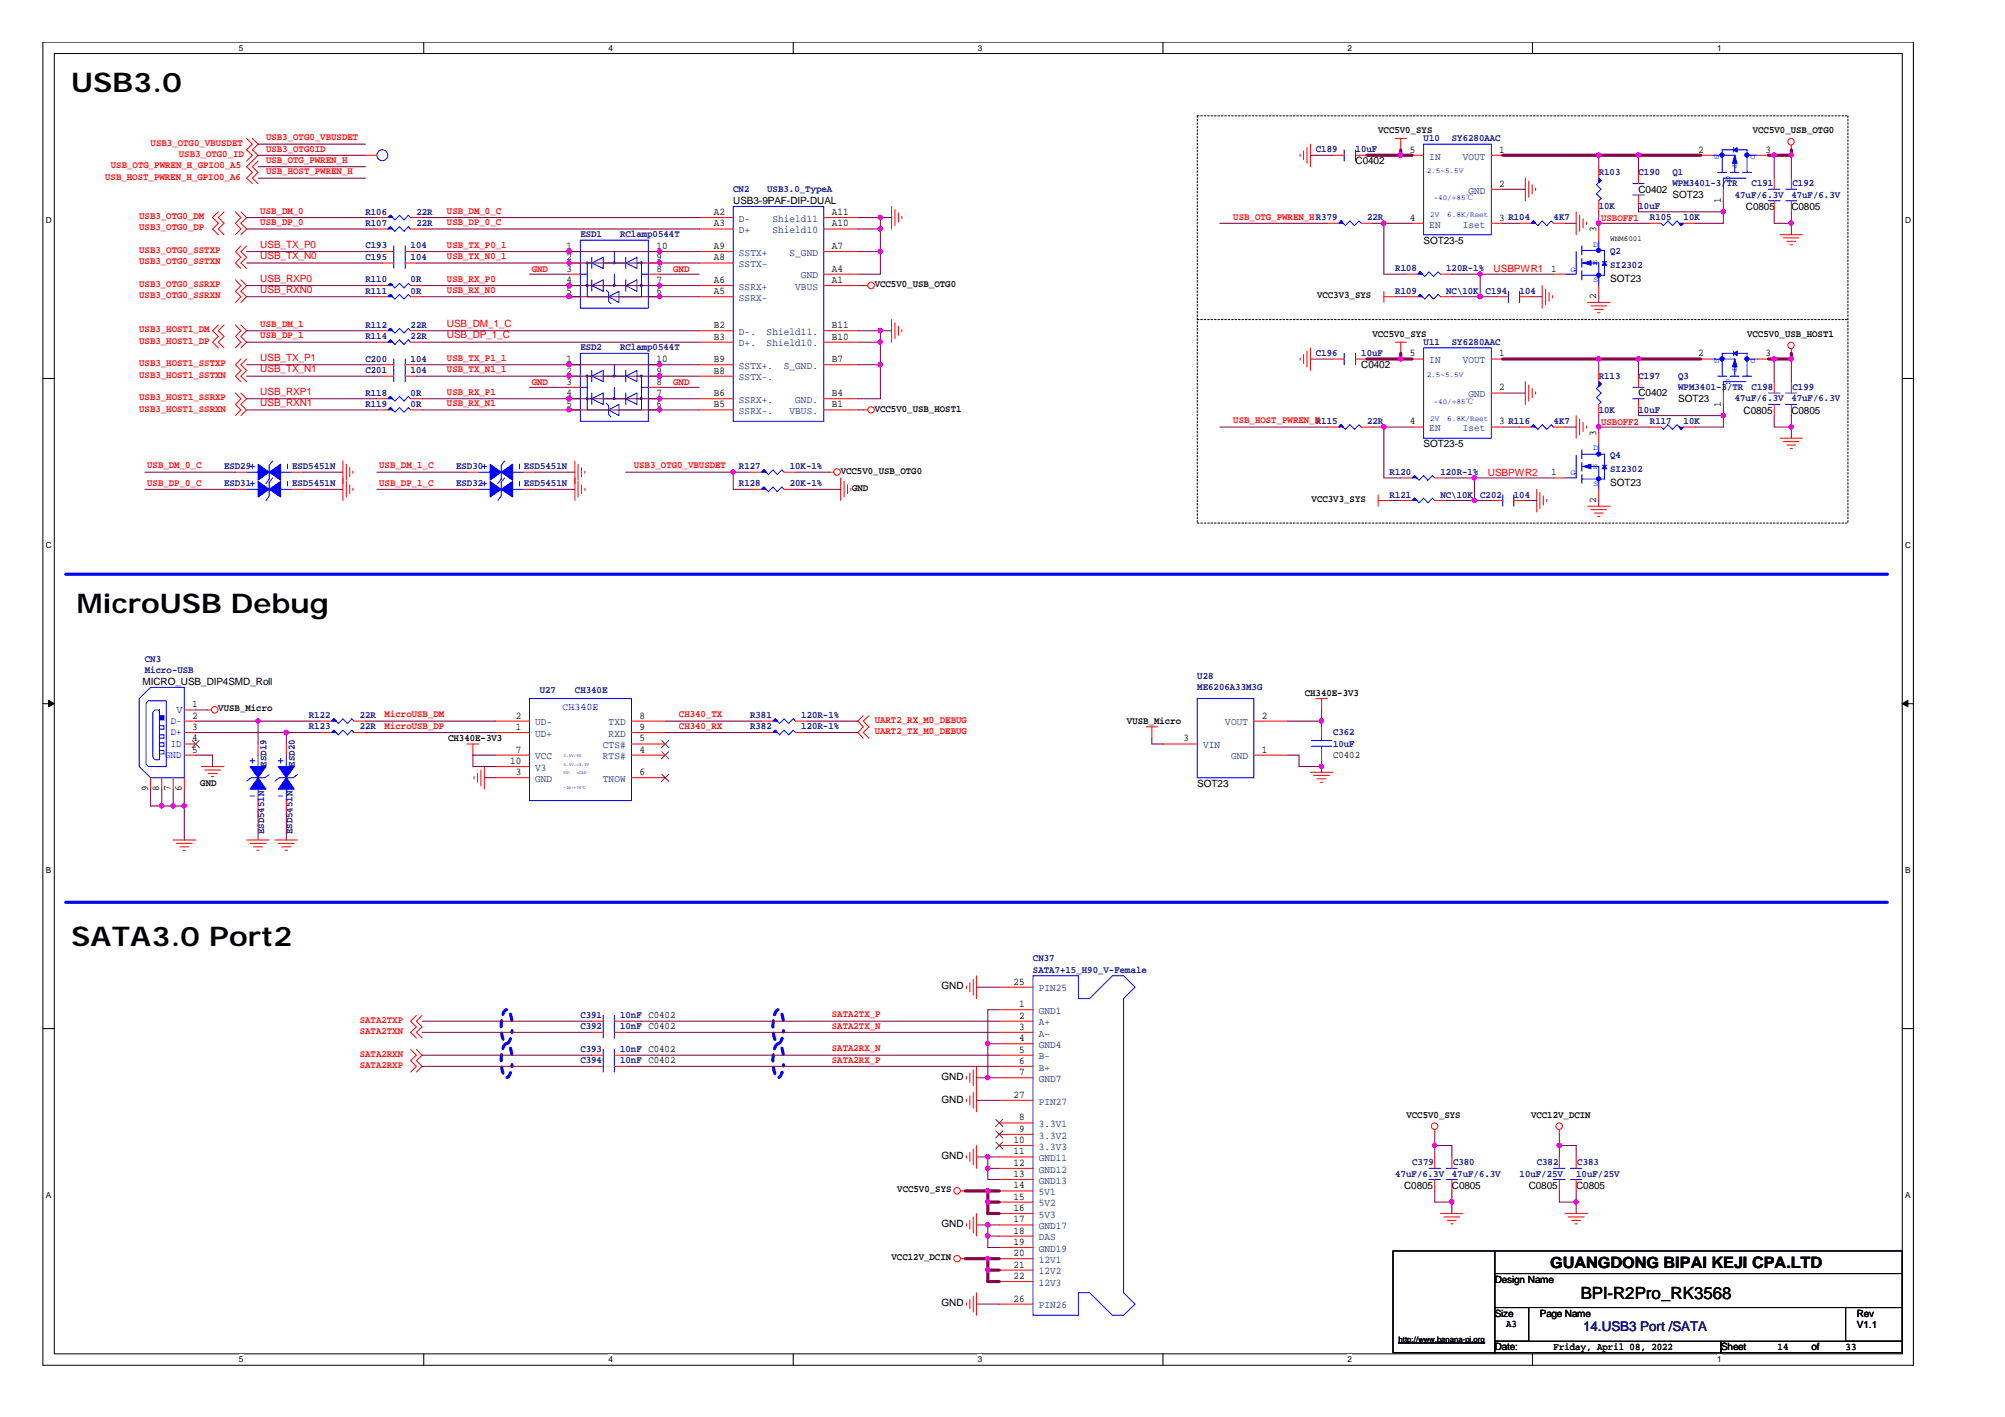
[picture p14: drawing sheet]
<svg xmlns="http://www.w3.org/2000/svg" width="297mm" height="210mm" viewBox="0 0 297 210" stroke-linecap="round" stroke-linejoin="round" font-family="sans-serif">
<defs><g id="words">
<g font-size="4">
<text x="10.5" y="13.6">USB3.0</text>
<text x="11.4" y="90.7">MicroUSB Debug</text>
<text x="10.5" y="140.2">SATA3.0 Port2</text>
</g>
<text font-size="2.5" x="234.2" y="192.4">BPI-R2Pro_RK3568</text>
<text font-size="2.3" x="229.7" y="187.8">GUANGDONG BIPAI KEJI CPA.LTD</text>
<text font-size="2" fill="#000080" x="234.5" y="197.2">14.USB3 Port /SATA</text>
<g font-size="1.5" fill="#f00">
<text x="22.3" y="21.6">USB3_OTG0_VBUSDET</text>
<text x="26.5" y="23.3">USB3_OTG0_ID</text>
<text x="39.4" y="22.5">USB3_OTG0ID</text>
<text x="39.4" y="20.8">USB3_OTG0_VBUSDET</text>
<text x="15.6" y="26.6">USB_HOST_PWREN_H_GPIO0_A6</text>
<text x="16.4" y="24.9">USB_OTG_PWREN_H_GPIO0_A5</text>
<text x="39.4" y="24.1">USB_OTG_PWREN_H</text>
<text x="39.4" y="25.8">USB_HOST_PWREN_H</text>
<text x="20.6" y="32.4">USB3_OTG0_DM</text>
<text x="20.6" y="34.1">USB3_OTG0_DP</text>
<text x="38.6" y="31.7">USB_DM_0</text>
<text x="38.6" y="33.4">USB_DP_0</text>
<text x="66.2" y="31.7">USB_DM_0_C</text>
<text x="66.2" y="33.4">USB_DP_0_C</text>
<text x="182.7" y="32.5">USB_OTG_PWREN_HR379</text>
<text x="237.2" y="32.7">USBOFF1</text>
<text x="20.6" y="37.5">USB3_OTG0_SSTXP</text>
<text x="20.6" y="39.2">USB3_OTG0_SSTXN</text>
<text x="38.6" y="36.7">USB_TX_P0</text>
<text x="38.6" y="38.4">USB_TX_N0</text>
<text x="38.6" y="41.8">USB_RXP0</text>
<text x="66.2" y="36.7">USB_TX_P0_1</text>
<text x="66.2" y="38.4">USB_TX_N0_1</text>
<text x="66.2" y="41.8">USB_RX_P0</text>
<text x="78.8" y="40.3">GND</text>
<text x="99.7" y="40.3">GND</text>
<text x="221.3" y="40.3">USBPWR1</text>
<text x="20.6" y="42.5">USB3_OTG0_SSRXP</text>
<text x="20.6" y="44.2">USB3_OTG0_SSRXN</text>
<text x="38.6" y="43.4">USB_RXN0</text>
<text x="66.2" y="43.4">USB_RX_N0</text>
<text x="20.6" y="49.2">USB3_HOST1_DM</text>
<text x="20.6" y="50.9">USB3_HOST1_DP</text>
<text x="38.6" y="48.4">USB_DM_1</text>
<text x="38.6" y="50.1">USB_DP_1</text>
<text x="38.6" y="53.5">USB_TX_P1</text>
<text x="66.2" y="48.4">USB_DM_1_C</text>
<text x="66.2" y="50.1">USB_DP_1_C</text>
<text x="66.2" y="53.5">USB_TX_P1_1</text>
<text x="20.6" y="54.2">USB3_HOST1_SSTXP</text>
<text x="20.6" y="55.9">USB3_HOST1_SSTXN</text>
<text x="20.6" y="59.3">USB3_HOST1_SSRXP</text>
<text x="38.6" y="55.2">USB_TX_N1</text>
<text x="38.6" y="58.5">USB_RXP1</text>
<text x="66.2" y="55.2">USB_TX_N1_1</text>
<text x="66.2" y="58.5">USB_RX_P1</text>
<text x="78.8" y="57">GND</text>
<text x="99.7" y="57">GND</text>
<text x="20.6" y="61">USB3_HOST1_SSRXN</text>
<text x="38.6" y="60.2">USB_RXN1</text>
<text x="66.2" y="60.2">USB_RX_N1</text>
<text x="182.7" y="62.7">USB_HOST_PWREN_HR115</text>
<text x="237.2" y="62.9">USBOFF2</text>
<text x="21.8" y="69.4">USB_DM_0_C</text>
<text x="21.8" y="71.9">USB_DP_0_C</text>
<text x="56.2" y="69.4">USB_DM_1_C</text>
<text x="56.2" y="71.9">USB_DP_1_C</text>
<text x="93.9" y="69.4">USB3_OTG0_VBUSDET</text>
<text x="220.4" y="70.5">USBPWR2</text>
<text x="57" y="106.3">MicroUSB_DM</text>
<text x="57" y="108">MicroUSB_DP</text>
<text x="100.6" y="106.3">CH340_TX</text>
<text x="100.6" y="108">CH340_RX</text>
<text x="129.6" y="107.1">UART2_RX_M0_DEBUG</text>
<text x="129.6" y="108.7">UART2_TX_M0_DEBUG</text>
<text x="53.3" y="151.5">SATA2TXP</text>
<text x="53.3" y="153.2">SATA2TXN</text>
<text x="123.2" y="150.7">SATA2TX_P</text>
<text x="123.2" y="152.4">SATA2TX_N</text>
<text x="123.2" y="155.8">SATA2RX_N</text>
<text x="53.3" y="156.5">SATA2RXN</text>
<text x="53.3" y="158.2">SATA2RXP</text>
<text x="123.2" y="157.4">SATA2RX_P</text>
</g>
<g font-size="1.5" fill="#000080">
<text x="194.9" y="22.6">C189</text>
<text x="200.8" y="22.6">10uF</text>
<text x="210.9" y="20.9">U10</text>
<text x="215.1" y="20.9">SY6280AAC</text>
<text x="108.6" y="28.4">CN2</text>
<text x="113.7" y="28.4">USB3.0_TypeA</text>
<text x="236.9" y="25.9">R103</text>
<text x="242.7" y="25.9">C190</text>
<text x="247.8" y="25.9">Q1</text>
<text x="247.8" y="27.6">WPM3401-3/TR</text>
<text x="257" y="29.3">47uF/6.3V</text>
<text x="259.5" y="27.6">C191</text>
<text x="265.4" y="29.3">47uF/6.3V</text>
<text x="265.6" y="27.6">C192</text>
<text x="54.1" y="33.5">R107</text>
<text x="54.1" y="31.8">R106</text>
<text x="61.7" y="33.5">22R</text>
<text x="61.7" y="31.8">22R</text>
<text x="86" y="35.2">ESD1</text>
<text x="91.9" y="35.2">RClamp0544T</text>
<text x="202.5" y="32.6">22R</text>
<text x="230.2" y="32.6">4K7</text>
<text x="236.9" y="31">10K</text>
<text x="242.7" y="31">10uF</text>
<text x="244.4" y="32.6">R105</text>
<text x="249.4" y="32.6">10K</text>
<text x="54.1" y="38.5">C195</text>
<text x="54.1" y="41.8">R110</text>
<text x="54.1" y="36.8">C193</text>
<text x="60.8" y="38.5">104</text>
<text x="60.8" y="41.8">0R</text>
<text x="60.8" y="36.8">104</text>
<text x="206.7" y="40.2">R108</text>
<text x="214.2" y="40.2">120R-1%</text>
<text x="238.5" y="37.6">Q2</text>
<text x="238.5" y="39.7">SI2302</text>
<text x="54.1" y="43.5">R111</text>
<text x="60.8" y="43.5">0R</text>
<text x="206.7" y="43.5">R109</text>
<text x="214.2" y="43.5">NC\10K</text>
<text x="220.1" y="43.5">C194</text>
<text x="225.1" y="43.5">104</text>
<text x="54.1" y="50.2">R114</text>
<text x="54.1" y="48.6">R112</text>
<text x="54.1" y="53.6">C200</text>
<text x="60.8" y="50.2">22R</text>
<text x="60.8" y="48.6">22R</text>
<text x="60.8" y="53.6">104</text>
<text x="86" y="51.9">ESD2</text>
<text x="91.9" y="51.9">RClamp0544T</text>
<text x="194.9" y="52.8">C196</text>
<text x="201.7" y="52.8">10uF</text>
<text x="210.9" y="51.1">U11</text>
<text x="215.1" y="51.1">SY6280AAC</text>
<text x="54.1" y="55.3">C201</text>
<text x="54.1" y="58.6">R118</text>
<text x="60.8" y="55.3">104</text>
<text x="60.8" y="58.6">0R</text>
<text x="236.9" y="56.1">R113</text>
<text x="242.7" y="56.1">C197</text>
<text x="248.6" y="56.1">Q3</text>
<text x="248.6" y="57.8">WPM3401-3/TR</text>
<text x="257" y="59.5">47uF/6.3V</text>
<text x="259.5" y="57.8">C198</text>
<text x="265.4" y="59.5">47uF/6.3V</text>
<text x="265.6" y="57.8">C199</text>
<text x="54.1" y="60.3">R119</text>
<text x="60.8" y="60.3">0R</text>
<text x="202.5" y="62.8">22R</text>
<text x="230.2" y="62.8">4K7</text>
<text x="236.9" y="61.1">10K</text>
<text x="242.7" y="61.1">10uF</text>
<text x="244.4" y="62.8">R117</text>
<text x="249.4" y="62.8">10K</text>
<text x="33.2" y="69.5">ESD29</text>
<text x="43.3" y="69.5">ESD5451N</text>
<text x="67.6" y="69.5">ESD30</text>
<text x="77.6" y="69.5">ESD5451N</text>
<text x="109.5" y="69.5">R127</text>
<text x="117" y="69.5">10K-1%</text>
<text x="205.9" y="70.3">R120</text>
<text x="213.4" y="70.3">120R-1%</text>
<text x="238.5" y="67.8">Q4</text>
<text x="238.5" y="69.9">SI2302</text>
<text x="33.2" y="72">ESD31</text>
<text x="43.3" y="72">ESD5451N</text>
<text x="67.6" y="72">ESD32</text>
<text x="77.6" y="72">ESD5451N</text>
<text x="109.5" y="72">R128</text>
<text x="117" y="72">20K-1%</text>
<text x="205.9" y="73.7">R121</text>
<text x="213.4" y="73.7">NC\10K</text>
<text x="219.3" y="73.7">C202</text>
<text x="224.3" y="73.7">104</text>
<text x="21.5" y="98">CN3</text>
<text x="21.5" y="99.7">Micro-USB</text>
<text x="177.4" y="100.5">U28</text>
<text x="45.8" y="106.4">R122</text>
<text x="53.3" y="106.4">22R</text>
<text x="80" y="102.7">U27</text>
<text x="85.2" y="102.7">CH340E</text>
<text x="111.1" y="106.4">R381</text>
<text x="118.7" y="106.4">120R-1%</text>
<text x="177.4" y="102.2">ME6206A33M3G</text>
<text x="39.5" y="113.6" transform="rotate(-90 39.5 113.6)">ESD19</text>
<text x="43.7" y="113.6" transform="rotate(-90 43.7 113.6)">ESD20</text>
<text x="45.8" y="108">R123</text>
<text x="53.3" y="108">22R</text>
<text x="111.1" y="108">R382</text>
<text x="118.7" y="108">120R-1%</text>
<text x="197.5" y="108.9">C362</text>
<text x="197.5" y="110.6">10uF</text>
<text x="39.2" y="123.6" transform="rotate(-90 39.2 123.6)">ESD5451N</text>
<text x="43.3" y="123.6" transform="rotate(-90 43.3 123.6)">ESD5451N</text>
<text x="153" y="142.4">CN37</text>
<text x="153" y="144.1">SATA7+15_H90_V-Female</text>
<text x="86" y="150.8">C391</text>
<text x="86" y="155.8">C393</text>
<text x="86" y="152.5">C392</text>
<text x="91.9" y="150.8">10nF C0402</text>
<text x="91.9" y="155.8">10nF C0402</text>
<text x="91.9" y="152.5">10nF C0402</text>
<text x="86" y="157.5">C394</text>
<text x="91.9" y="157.5">10nF C0402</text>
<text x="209.2" y="172.6">C379</text>
<text x="215.3" y="172.6">C380</text>
<text x="227.7" y="172.6">C382</text>
<text x="233.7" y="172.6">C383</text>
<text x="206.7" y="174.3">47uF/6.3V</text>
<text x="215.1" y="174.3">47uF/6.3V</text>
<text x="225.1" y="174.3">10uF/25V</text>
<text x="233.5" y="174.3">10uF/25V</text>
</g>
<g font-size="1.5">
<text x="204.2" y="19.7">VCC5V0_SYS</text>
<text x="208.9" y="22.6">5</text>
<text x="222.1" y="22.6">1</text>
<text x="251.6" y="22.6">2</text>
<text x="259.7" y="19.7">VCC5V0_USB_OTG0</text>
<text x="261.5" y="22.6">3</text>
<text x="200.8" y="24.4">C0402</text>
<text x="222.1" y="27.7">2</text>
<text x="242.7" y="28.5">C0402</text>
<text x="247.8" y="29.4">SOT23</text>
<text x="105.7" y="31.8">A2</text>
<text x="105.7" y="33.5">A3</text>
<text x="108.6" y="30.2">USB3-9PAF-DIP-DUAL</text>
<text x="123.2" y="33.5">A10</text>
<text x="123.2" y="31.8">A11</text>
<text x="208.9" y="32.7">4</text>
<text x="222.1" y="32.7">3 R104</text>
<text x="236.5" y="34.4" transform="rotate(-90 236.5 34.4)">3</text>
<text x="254.9" y="30.1" transform="rotate(-90 254.9 30.1)">1</text>
<text x="258.7" y="31.1">C0805</text>
<text x="265.4" y="31.1">C0805</text>
<text x="83.9" y="36.9">1</text>
<text x="83.9" y="38.6">2</text>
<text x="83.9" y="40.2">3</text>
<text x="83.9" y="41.9">4</text>
<text x="97.2" y="38.6">9</text>
<text x="97.2" y="41.9">7</text>
<text x="97.2" y="40.2">8</text>
<text x="97.2" y="36.9">10</text>
<text x="105.7" y="36.9">A9</text>
<text x="105.7" y="38.6">A8</text>
<text x="105.7" y="41.9">A6</text>
<text x="123.2" y="41.9">A1</text>
<text x="123.2" y="40.2">A4</text>
<text x="123.2" y="36.9">A7</text>
<text x="210.9" y="36.1">SOT23-5</text>
<text x="229.8" y="40.2">1</text>
<text x="238.5" y="41.8">SOT23</text>
<text x="83.9" y="43.6">5</text>
<text x="97.2" y="43.6">6</text>
<text x="105.7" y="43.6">A5</text>
<text x="129.6" y="42.5">VCC5V0_USB_OTG0</text>
<text x="195.1" y="44.2">VCC3V3_SYS</text>
<text x="236.5" y="44.3" transform="rotate(-90 236.5 44.3)">2</text>
<text x="83.9" y="53.7">1</text>
<text x="97.2" y="53.7">10</text>
<text x="105.7" y="48.6">B2</text>
<text x="105.7" y="50.3">B3</text>
<text x="105.7" y="53.7">B9</text>
<text x="123.2" y="48.6">B11</text>
<text x="123.2" y="50.3">B10</text>
<text x="123.2" y="53.7">B7</text>
<text x="203.3" y="49.9">VCC5V0_SYS</text>
<text x="208.9" y="52.8">5</text>
<text x="222.1" y="52.8">1</text>
<text x="251.6" y="52.8">2</text>
<text x="258.8" y="49.9">VCC5V0_USB_HOST1</text>
<text x="261.5" y="52.8">3</text>
<text x="83.9" y="55.3">2</text>
<text x="83.9" y="57">3</text>
<text x="83.9" y="58.7">4</text>
<text x="97.2" y="55.3">9</text>
<text x="97.2" y="58.7">7</text>
<text x="97.2" y="57">8</text>
<text x="105.7" y="55.3">B8</text>
<text x="105.7" y="58.7">B6</text>
<text x="123.2" y="58.7">B4</text>
<text x="201.7" y="54.5">C0402</text>
<text x="222.1" y="57.8">2</text>
<text x="242.7" y="58.7">C0402</text>
<text x="248.6" y="59.6">SOT23</text>
<text x="83.9" y="60.3">5</text>
<text x="97.2" y="60.3">6</text>
<text x="105.7" y="60.3">B5</text>
<text x="123.2" y="60.3">B1</text>
<text x="129.6" y="61">VCC5V0_USB_HOST1</text>
<text x="208.9" y="62.9">4</text>
<text x="222.1" y="62.9">3 R116</text>
<text x="236.5" y="64.6" transform="rotate(-90 236.5 64.6)">3</text>
<text x="254.9" y="60.3" transform="rotate(-90 254.9 60.3)">1</text>
<text x="258.3" y="61.3">C0805</text>
<text x="265.4" y="61.3">C0805</text>
<text x="124.5" y="70.2">VCC5V0_USB_OTG0</text>
<text x="210.9" y="66.3">SOT23-5</text>
<text x="229.8" y="70.4">1</text>
<text x="238.5" y="72">SOT23</text>
<text x="126.2" y="72.7">GND</text>
<text x="194.3" y="74.4">VCC3V3_SYS</text>
<text x="236.5" y="74.5" transform="rotate(-90 236.5 74.5)">2</text>
<text x="21.1" y="101.5">MICRO_USB_DIP4SMD_Roll</text>
<text x="28.5" y="104.8">1</text>
<text x="28.5" y="106.4">2</text>
<text x="32.3" y="105.4">VUSB_Micro</text>
<text x="76.4" y="106.4">2</text>
<text x="94.7" y="106.4">8</text>
<text x="167" y="107.2">VUSB_Micro</text>
<text x="186.9" y="106.4">2</text>
<text x="193.3" y="103.1">CH340E-3V3</text>
<text x="28.5" y="108.1">3</text>
<text x="28.5" y="109.8">4</text>
<text x="28.5" y="111.5">5</text>
<text x="66.4" y="109.7">CH340E-3V3</text>
<text x="75.6" y="113.2">10</text>
<text x="76.4" y="108.1">1</text>
<text x="76.4" y="111.5">7</text>
<text x="94.7" y="111.5">4</text>
<text x="94.7" y="109.8">5</text>
<text x="94.7" y="108.1">9</text>
<text x="175.3" y="109.8">3</text>
<text x="186.9" y="111.5">1</text>
<text x="197.5" y="112.2">C0402</text>
<text x="21.9" y="117.2" transform="rotate(-90 21.9 117.2)">9</text>
<text x="23.6" y="117.2" transform="rotate(-90 23.6 117.2)">8</text>
<text x="25.3" y="117.2" transform="rotate(-90 25.3 117.2)">7</text>
<text x="26.9" y="117.2" transform="rotate(-90 26.9 117.2)">6</text>
<text x="29.7" y="116.4">GND</text>
<text x="76.4" y="114.8">3</text>
<text x="94.7" y="114.8">6</text>
<text x="177.4" y="116.6">SOT23</text>
<text x="139.5" y="146.6">GND</text>
<text x="150.2" y="145.9">25</text>
<text x="151" y="149.2">1</text>
<text x="151" y="150.9">2</text>
<text x="151" y="152.5">3</text>
<text x="151" y="154.2">4</text>
<text x="151" y="155.9">5</text>
<text x="139.5" y="160">GND</text>
<text x="151" y="157.6">6</text>
<text x="151" y="159.3">7</text>
<text x="139.5" y="163.3">GND</text>
<text x="150.2" y="162.6">27</text>
<text x="151" y="166">8</text>
<text x="151" y="167.7">9</text>
<text x="208.4" y="165.6">VCC5V0_SYS</text>
<text x="226.8" y="165.6">VCC12V_DCIN</text>
<text x="139.5" y="171.7">GND</text>
<text x="150.2" y="169.3">10</text>
<text x="150.2" y="171">11</text>
<text x="150.2" y="172.7">12</text>
<text x="132.9" y="176.6">VCC5V0_SYS</text>
<text x="150.2" y="174.3">13</text>
<text x="150.2" y="176">14</text>
<text x="150.2" y="177.7">15</text>
<text x="150.2" y="179.4">16</text>
<text x="208" y="176.1">C0805</text>
<text x="215.1" y="176.1">C0805</text>
<text x="226.5" y="176.1">C0805</text>
<text x="233.5" y="176.1">C0805</text>
<text x="139.5" y="181.8">GND</text>
<text x="150.2" y="181.1">17</text>
<text x="150.2" y="182.7">18</text>
<text x="150.2" y="184.4">19</text>
<text x="132.1" y="186.7">VCC12V_DCIN</text>
<text x="150.2" y="186.1">20</text>
<text x="150.2" y="187.8">21</text>
<text x="150.2" y="189.5">22</text>
<text x="221.4" y="190">Design Name</text>
<text x="139.5" y="193.5">GND</text>
<text x="150.2" y="192.8">26</text>
<text x="221.4" y="195">Size</text>
<text x="223.1" y="196.6">A3</text>
<text x="228.1" y="195">Page Name</text>
<text x="275.1" y="195">Rev</text>
<text x="275.1" y="196.7">V1.1</text>
<text x="221.4" y="200">Date:</text>
<text x="230.2" y="199.9">Friday, April 08, 2022</text>
<text x="255" y="200">Sheet</text>
<text x="263.4" y="199.9">14</text>
<text x="268.4" y="200">of</text>
<text x="273.4" y="199.9">33</text>
</g>
<g font-size="1.5" fill="#004080">
<text x="211.8" y="23.6">IN</text>
<text x="216.7" y="23.6">VOUT</text>
<text x="217.6" y="28.7">GND</text>
<text x="109.5" y="32.9">D-</text>
<text x="109.5" y="34.6">D+</text>
<text x="114.4" y="34.6">Shield10</text>
<text x="114.4" y="32.9">Shield11</text>
<text x="211.8" y="33.7">EN</text>
<text x="216.7" y="33.7">Iset</text>
<text x="109.5" y="37.9">SSTX+</text>
<text x="109.5" y="39.6">SSTX-</text>
<text x="117" y="37.9">S_GND</text>
<text x="118.7" y="41.2">GND</text>
<text x="109.5" y="44.6">SSRX-</text>
<text x="109.5" y="42.9">SSRX+</text>
<text x="117.8" y="42.9">VBUS</text>
<text x="109.5" y="49.6">D-.</text>
<text x="109.5" y="51.3">D+.</text>
<text x="113.6" y="49.6">Shield11.</text>
<text x="113.6" y="51.3">Shield10.</text>
<text x="211.8" y="53.8">IN</text>
<text x="216.7" y="53.8">VOUT</text>
<text x="109.5" y="54.7">SSTX+.</text>
<text x="109.5" y="56.4">SSTX-.</text>
<text x="109.5" y="59.7">SSRX+.</text>
<text x="116.1" y="54.7">S_GND.</text>
<text x="117.8" y="59.7">GND.</text>
<text x="217.6" y="58.9">GND</text>
<text x="109.5" y="61.4">SSRX-.</text>
<text x="117" y="61.4">VBUS.</text>
<text x="211.8" y="63.9">EN</text>
<text x="216.7" y="63.9">Iset</text>
<text x="79.3" y="107.5">UD-</text>
<text x="90.2" y="107.5">TXD</text>
<text x="181.5" y="107.5">VOUT</text>
<text x="79.3" y="109.1">UD+</text>
<text x="79.3" y="112.5">VCC</text>
<text x="89.3" y="112.5">RTS#</text>
<text x="89.3" y="110.8">CTS#</text>
<text x="90.2" y="109.1">RXD</text>
<text x="178.2" y="110.8">VIN</text>
<text x="182.4" y="112.5">GND</text>
<text x="79.3" y="115.8">GND</text>
<text x="79.3" y="114.2">V3</text>
<text x="89.3" y="115.8">TNOW</text>
<text x="153.9" y="146.9">PIN25</text>
<text x="153.9" y="150.2">GND1</text>
<text x="153.9" y="151.9">A+</text>
<text x="153.9" y="153.6">A-</text>
<text x="153.9" y="155.3">GND4</text>
<text x="153.9" y="156.9">B-</text>
<text x="153.9" y="158.6">B+</text>
<text x="153.9" y="160.3">GND7</text>
<text x="153.9" y="167">3.3V1</text>
<text x="153.9" y="163.6">PIN27</text>
<text x="153.9" y="168.7">3.3V2</text>
<text x="153.9" y="170.3">3.3V3</text>
<text x="153.9" y="172">GND11</text>
<text x="153.9" y="173.7">GND12</text>
<text x="153.9" y="175.4">GND13</text>
<text x="153.9" y="177.1">5V1</text>
<text x="153.9" y="178.7">5V2</text>
<text x="153.9" y="180.4">5V3</text>
<text x="153.9" y="182.1">GND17</text>
<text x="153.9" y="183.7">DAS</text>
<text x="153.9" y="185.4">GND19</text>
<text x="153.9" y="187.1">12V1</text>
<text x="153.9" y="188.8">12V2</text>
<text x="153.9" y="190.5">12V3</text>
<text x="153.9" y="193.8">PIN26</text>
</g>
<g font-size="1.5" fill="#00f">
<text x="25.3" y="107.2">D-</text>
<text x="26.2" y="105.6">V</text>
<text x="83.3" y="105.2">CH340E</text>
<text x="24.5" y="112.2">GND</text>
<text x="25.3" y="108.9">D+</text>
<text x="25.3" y="110.6">ID</text>
</g>
<g font-size="1.2">
<text x="35.4" y="7.5">5</text>
<text x="90.1" y="7.5">4</text>
<text x="144.9" y="7.5">3</text>
<text x="199.6" y="7.5">2</text>
<text x="254.4" y="7.5">1</text>
<text x="6.8" y="33.1">D</text>
<text x="282.2" y="33.1">D</text>
<text x="6.8" y="81.2">C</text>
<text x="282.2" y="81.2">C</text>
<text x="6.8" y="129.4">B</text>
<text x="282.2" y="129.4">B</text>
<text x="6.8" y="177.5">A</text>
<text x="282.2" y="177.5">A</text>
<text x="35.4" y="201.8">5</text>
<text x="90.1" y="201.8">4</text>
<text x="144.9" y="201.8">3</text>
<text x="199.6" y="201.8">2</text>
<text x="254.4" y="201.8">1</text>
</g>
<g font-size="1.1" fill="#00f">
<text x="254" y="22.8" transform="rotate(90 254 22.8)">S</text>
<text x="259.4" y="22.8" transform="rotate(90 259.4 22.8)">D</text>
<text x="211.4" y="25.7">2.5~5.5V</text>
<text x="212.4" y="29.7">-40/+85℃</text>
<text x="255.7" y="26" transform="rotate(90 255.7 26)">G</text>
<text x="256.7" y="24.4" transform="rotate(90 256.7 24.4)">P</text>
<text x="211.9" y="32.2">2V</text>
<text x="214.4" y="32.2">6.8K/Rset</text>
<text x="232.7" y="40.3">G</text>
<text x="236.1" y="41.8">S</text>
<text x="236.1" y="36.5">D</text>
<text x="236.1" y="39.3">N</text>
<text x="254" y="53" transform="rotate(90 254 53)">S</text>
<text x="259.4" y="53" transform="rotate(90 259.4 53)">D</text>
<text x="211.4" y="55.9">2.5~5.5V</text>
<text x="212.4" y="59.9">-40/+85℃</text>
<text x="255.7" y="56.2" transform="rotate(90 255.7 56.2)">G</text>
<text x="256.7" y="54.5" transform="rotate(90 256.7 54.5)">P</text>
<text x="211.9" y="62.4">2V</text>
<text x="214.4" y="62.4">6.8K/Rset</text>
<text x="232.7" y="70.4">G</text>
<text x="236.1" y="71.9">S</text>
<text x="236.1" y="66.7">D</text>
<text x="236.1" y="69.4">N</text>
</g>
<g font-size="1.1">
<text x="238.5" y="35.7">WNM6001</text>
<text x="207.2" y="198.8">http://www.banana-pi.org</text>
</g>
<g font-size=".6" fill="#00f">
<text x="83.5" y="112.1">3.3V/5V</text>
<text x="83.5" y="113.4">3.3V:=3.3V</text>
<text x="83.5" y="116.9">-20/+70℃</text>
<text x="83.5" y="114.7">5V:</text>
<text x="85.4" y="114.7">=CAP</text>
</g>
</g></defs>
<path d="M6.3 6.2h277.2v196h-277.2zM8 7.9h273.8v192.6h-273.8z" fill="none" stroke="#000" stroke-width=".15"/>
<g fill="#fff">
<path d="M35.4 6.4h.6v1.4h-.6z"/>
<path d="M35.4 200.7h.6v1.4h-.6z"/>
</g>
<path d="M62.8 6.2v1.7M62.8 200.5v1.7" fill="none" stroke="#000" stroke-width=".15"/>
<g fill="#fff">
<path d="M90.1 6.4h.7v1.4h-.7z"/>
<path d="M90.1 200.7h.7v1.4h-.7z"/>
</g>
<path d="M117.5 6.2v1.7M117.5 200.5v1.7" fill="none" stroke="#000" stroke-width=".15"/>
<g fill="#fff">
<path d="M144.9 6.4h.6v1.4h-.6z"/>
<path d="M144.9 200.7h.6v1.4h-.6z"/>
</g>
<path d="M172.3 6.2v1.7M172.3 200.5v1.7" fill="none" stroke="#000" stroke-width=".15"/>
<g fill="#fff">
<path d="M199.6 6.4h.7v1.4h-.7z"/>
<path d="M199.6 200.7h.7v1.4h-.7z"/>
</g>
<path d="M227 6.2v1.7M227 200.5v1.7" fill="none" stroke="#000" stroke-width=".15"/>
<g fill="#fff">
<path d="M254.4 6.4h.6v1.4h-.6z"/>
<path d="M254.4 200.7h.6v1.4h-.6z"/>
<path d="M6.8 31.9h.8v1.4h-.8z"/>
<path d="M282.2 31.9h.9v1.4h-.9z"/>
<path d="M6.8 80.1h.8v1.4h-.8z"/>
<path d="M282.2 80.1h.9v1.4h-.9z"/>
</g>
<path d="M6.3 56.1h1.7M281.8 56.1h1.7" fill="none" stroke="#000" stroke-width=".15"/>
<g fill="#fff">
<path d="M6.8 128.2h.7v1.4h-.7z"/>
<path d="M282.2 128.2h.8v1.4h-.8z"/>
</g>
<path d="M6.3 104.2h1.7M281.8 104.2h1.7" fill="none" stroke="#000" stroke-width=".15"/>
<g fill="#000" stroke="#000" stroke-width=".15">
<path d="M7.2 103.7l.8 .5-.8 .5z" fill-rule="evenodd"/>
<path d="M281.8 104.2l.9-.5v1z" fill-rule="evenodd"/>
</g>
<g fill="#fff">
<path d="M6.8 176.4h.7v1.4h-.7z"/>
<path d="M282.2 176.4h.8v1.4h-.8z"/>
</g>
<path d="M6.3 152.4h1.7M281.8 152.4h1.7M206.4 185.3h15v15.1h-15zM221.4 185.3h60.4v3.4h-60.4zM221.4 188.7h60.4v5h-60.4zM221.4 193.7h5.1v5h-5.1zM221.4 198.7h33.6v1.7h-33.6zM255 198.7h26.8v1.7h-26.8zM273.4 193.7h8.4v5h-8.4z" fill="none" stroke="#000" stroke-width=".15"/>
<path d="M177.4 17.2v60.3M177.4 17.2h96.4M273.8 17.2v60.3M177.4 47.3h96.4M177.4 77.5h96.4" fill="none" stroke="#000" stroke-width=".15" stroke-dasharray=".3 .3"/>
<path d="M9.7 85.1h269.9M9.7 133.7h269.9" fill="none" stroke="#00f" stroke-width=".47"/>
<path d="M75.8 151.1a1.8 1.8 0 0 0-.7-1.5 1.29 1.29 0 0 0-.7 1.2l-.1 1.3a4.1 4.1 0 0 0 .5 2.4l.3 .1a1.38 1.38 0 0 0 .7-1.3l.1-.6M75.8 156.2a1.8 1.8 0 0 0-.7-1.6 1.29 1.29 0 0 0-.7 1.2l-.1 1.3a4.1 4.1 0 0 0 .5 2.4l.3 .1a1.38 1.38 0 0 0 .7-1.3l.1-.6M116 151.1a1.9 1.9 0 0 0-.7-1.5 1.29 1.29 0 0 0-.7 1.2l-.1 1.3a4.1 4.1 0 0 0 .6 2.4l.2 .1a1.44 1.44 0 0 0 .7-1.3l.1-.6M116 156.2a1.9 1.9 0 0 0-.7-1.6 1.29 1.29 0 0 0-.7 1.2l-.1 1.3a4.1 4.1 0 0 0 .6 2.4l.2 .1a1.44 1.44 0 0 0 .7-1.3l.1-.6" fill="none" stroke="#00f" stroke-width=".47" stroke-dasharray=".9 .9"/>
<g fill="none" stroke="#f00" stroke-width=".15">
<path d="M32.3 31.4l-.8 .8 .8 .9-.8 .8 .8 .9M33.2 31.4l-.9 .8 .9 .9-.9 .8 .9 .9M34.9 31.4l.8 .8-.8 .9 .8 .8-.8 .9M35.7 31.4l.8 .8-.8 .9 .8 .8-.8 .9M35.7 36.4l-.8 .9 .8 .8-.8 .9 .8 .8M36.5 36.4l-.8 .9 .8 .8-.8 .9 .8 .8M36.5 20.5l.9 .9-.9 .8 .9 .8-.9 .8M37.4 20.5l.8 .9-.8 .8 .8 .8-1.7 1.7 .9 .8-.9 .9 .9 .8M38.2 23.8l-.8 .9 .8 .8-.8 .9 .8 .8M54.1 23h1.7M55.8 33.9h1.7M55.8 32.2h1.7"/>
<path d="M56.6 39h1.7M56.6 37.3h1.7M60 39h1.7M60 37.3h1.7M60.8 33.9h1.7M60.8 32.2h1.7M84.3 39h1.7M84.3 37.3h1.7M96.1 39h1.6M96.1 37.3h1.6M103.6 39h5M103.6 33.9h5"/>
<path d="M103.6 32.2h5M103.6 37.3h5M122 33.9h5.1M122 32.2h5.1M122 37.3h5.1M132.1 30.6v3.3M132.6 31v2.4M133.1 31.6v1.3M133.6 32.1v.3M192.6 22.8v.4M193.1 22.4v1.3M193.6 21.9v2.3"/>
<path d="M194.1 21.4v3.3M196.6 33.1h1.7M197.5 23h1.6M200.8 23h1.7M201.7 33.1h1.6M206.7 20.5h1.7M207.5 20.5v1.7M209.2 23h1.7M209.2 33.1h1.7M220.9 23h1.7M220.9 28h1.7M220.9 33.1h1.7"/>
<path d="M225.1 33.1h1.7M226 26.4v3.3M226.5 26.9v2.3M227 27.4v1.3M227.5 27.9v.3M230.2 33.1h1.7M233.5 31.4v3.4M234 31.9v2.4M234.5 32.4v1.4M235 32.9v.3M236.9 24.7v1.7M236.9 29.7v1.7"/>
<path d="M236.9 33.9v1.7M242.7 25.5v1.7M242.7 28.9v1.7M244.4 33.1h1.7M249.4 33.1h1.7M252 23h1.6M255.3 28v1.7M260.3 23h1.7M262.8 26.4v1.6M262.8 29.7v1.7M263.7 34.8h3.3M264.2 35.2h2.3"/>
<path d="M264.7 35.7h1.3M265.2 36.3h.4M265.4 21.5v.7M265.4 26.4v1.6M265.4 29.7v1.7M32.3 48.1l-.8 .9 .8 .8-.8 .9 .8 .8M33.2 48.1l-.9 .9 .9 .8-.9 .9 .9 .8M34.9 41.5l.8 .8-.8 .9 .8 .8-.8 .8M34.9 48.1l.8 .9-.8 .8 .8 .9-.8 .8M34.9 58.2l.8 .9-.8 .8 .8 .8-.8 .9M35.7 41.5l.8 .8-.8 .9 .8 .8-.8 .8M35.7 48.1l.8 .9-.8 .8 .8 .9-.8 .8"/>
<path d="M35.7 53.2l-.8 .8 .8 .9-.8 .8 .8 .8M35.7 58.2l.8 .9-.8 .8 .8 .8-.8 .9M36.5 53.2l-.8 .8 .8 .9-.8 .8 .8 .8M55.8 42.3h1.7M55.8 44h1.7M55.8 50.7h1.7M55.8 59.1h1.7M55.8 49h1.7M56.6 55.7h1.7M56.6 54h1.7M60 55.7h1.7M60 54h1.7"/>
<path d="M60.8 42.3h1.7M60.8 44h1.7M60.8 50.7h1.7M60.8 59.1h1.7M60.8 49h1.7M84.3 42.3h1.7M84.3 44h1.7M84.3 55.7h1.7M84.3 40.6h1.7M84.3 59.1h1.7M84.3 54h1.7M84.3 57.4h1.7"/>
<path d="M96.1 42.3h1.6M96.1 44h1.6M96.1 55.7h1.6M96.1 40.6h1.6M96.1 59.1h1.6M96.1 54h1.6M96.1 57.4h1.6M103.6 42.3h5M103.6 44h5M103.6 50.7h5M103.6 55.7h5M103.6 59.1h5"/>
<path d="M103.6 49h5M103.6 54h5M122 42.3h5.1M122 50.7h5.1M122 40.6h5.1M122 59.1h5.1M122 49h5.1M122 54h5.1M127.9 42.3h.7M132.1 47.3v3.4M132.6 47.8v2.4M133.1 48.3v1.4"/>
<path d="M133.6 48.8v.4M192.6 53v.4M193.1 52.5v1.4M193.6 52v2.4M194.1 51.5v3.4M197.5 53.2h1.6M200.8 53.2h1.7M205 44h1.7M205 43.2v1.6M206.7 50.7h1.7M207.5 50.7v1.6M208.4 44h1.7"/>
<path d="M208.4 40.6h1.7M209.2 53.2h1.7M213.4 44h1.7M213.4 40.6h1.7M220.9 53.2h1.7M220.9 58.2h1.7M221.8 44h1.7M225.1 44h1.7M226 56.5v3.4M226.5 57v2.4M227 57.5v1.4M227.5 58.1v.3"/>
<path d="M228.5 42.3v3.3M229 42.8v2.3M229.5 43.3v1.3M230 43.8v.3M230.2 40.6h1.7M235.2 44.8h3.3M235.7 45.3h2.3M236.2 45.8h1.3M236.7 46.3h.3M236.9 42.3v1.7M236.9 54.9v1.6M236.9 59.9v1.7"/>
<path d="M242.7 55.7v1.7M242.7 59.1v1.6M252 53.2h1.6M255.3 58.2v1.7M260.3 53.2h1.7M262.8 56.5v1.7M262.8 59.9v1.7M265.4 51.7v.6M265.4 56.5v1.7M265.4 59.9v1.7M34.9 69.9h1.6M34.9 72.5h1.6"/>
<path d="M43.3 69.9h1.6M43.3 72.5h1.6M50.8 68.3v5.8M51.3 68.8v2.3M51.3 71.3v2.3M51.8 69.3v1.3M51.8 71.8v1.3M52.3 69.8v.3M52.3 72.3v.4M55.8 60.7h1.7M60.8 60.7h1.7M69.2 69.9h1.7"/>
<path d="M69.2 72.5h1.7M77.6 69.9h1.7M77.6 72.5h1.7M84.3 60.7h1.7M85.2 68.3v5.8M85.6 68.8v2.3M85.6 71.3v2.3M86.1 69.3v1.3M86.1 71.8v1.3M86.7 69.8v.3M86.7 72.3v.4M96.1 60.7h1.6"/>
<path d="M103.6 60.7h5M111.1 69.9h1.7M111.1 72.5h1.7M116.2 69.9h1.7M116.2 72.5h1.7M122 60.7h5.1M122.9 69.9h.6M124.5 70.8v3.3M125.1 71.3v2.3M125.6 71.8v1.3M126.1 72.3v.4M127.9 60.7h.7"/>
<path d="M196.6 63.3h1.7M201.7 63.3h1.6M204.2 74.1h1.7M204.2 73.3v1.7M207.5 74.1h1.7M207.5 70.8h1.7M209.2 63.3h1.7M212.6 74.1h1.6M212.6 70.8h1.6M220.9 74.1h1.7M220.9 63.3h1.7M224.3 74.1h1.7"/>
<path d="M225.1 63.3h1.7M227.7 72.5v3.3M228.1 73v2.3M228.6 73.5v1.3M229.2 74v.3M230.2 63.3h1.7M230.2 70.8h1.7M233.5 61.6v3.3M234 62.1v2.3M234.5 62.6v1.3M235 63.1v.3M235.2 75h3.3"/>
<path d="M235.7 75.5h2.3M236.2 76h1.3M236.7 76.5h.3M236.9 64.1v1.7M236.9 72.5v1.6M244.4 63.3h1.7M249.4 63.3h1.7M263.7 64.9h3.3M264.2 65.4h2.3M264.7 65.9h1.3M265.2 66.4h.4M22.3 115.2v1.7"/>
<path d="M24 115.2v1.7M25.7 115.2v1.7M27.3 105.2h1.7M27.3 110.2h1.7M27.3 111.9h1.7M27.3 106.8h1.7M27.3 108.5h1.7M27.3 115.2v1.7M29.8 113.6h3.4M30.4 114.1h2.3M30.7 105.2h.6M30.9 114.6h1.3"/>
<path d="M31.3 115h.4M38.2 110.2v1.7M38.2 118.6v1.6M42.4 110.2v1.7M42.4 118.6v1.6M47.5 106.8h1.6M47.5 108.5h1.6M52.5 106.8h1.6M52.5 108.5h1.6M69.2 110.2h1.7M70.1 110.2v1.7M70.2 115v.4"/>
<path d="M70.7 114.6v1.3M71.2 114.1v2.3M71.8 113.6v3.3M73.4 113.6h5M73.4 111.9h5M73.4 106.8h5M73.4 108.5h5M73.4 115.2h5M93.6 110.2h5M93.6 111.9h5M93.6 106.8h5M93.6 108.5h5"/>
<path d="M93.6 115.2h5M112.8 106.8h1.7M112.8 108.5h1.7M117.9 106.8h1.6M117.9 108.5h1.6M127.9 106l-.8 .8 .8 .9-.8 .8 .8 .9M128.7 106l-.8 .8 .8 .9-.8 .8 .8 .9M169.8 107.7h1.7M170.6 107.7v1.7M172.3 110.2h5.1M185.8 111.9h5M185.8 106.8h5"/>
<path d="M194.1 114.4h3.4M194.6 114.9h2.4M194.9 103.5h1.7M195.1 115.4h1.4M195.6 115.9h.4M195.8 103.5v1.7M195.8 107.7v1.7M195.8 111v1.7M25.7 124.4h3.3M26.2 124.9h2.3M26.7 125.4h1.3M27.1 126h.4"/>
<path d="M36.5 124.4h3.4M37 124.9h2.4M37.5 125.4h1.4M38.1 126h.3M40.7 124.4h3.4M41.2 124.9h2.4M41.7 125.4h1.4M42.2 126h.4M60.8 155.5l.9 .8-.9 .8 .9 .9-.9 .8M61.7 150.4l-.9 .9 .9 .8-.9 .8 .9 .9M61.7 155.5l.8 .8-.8 .8 .8 .9-.8 .8M62.5 150.4l-.8 .9 .8 .8-.8 .8 .8 .9"/>
<path d="M87.7 151.3h1.7M87.7 152.9h1.7M87.7 156.3h1.7M87.7 158h1.7M91 151.3h1.7M91 152.9h1.7M91 156.3h1.7M91 158h1.7M143.2 146.1v.3M143.2 159.5v.3M143.7 145.6v1.3M143.7 159v1.3"/>
<path d="M144.2 145v2.4M144.2 158.5v2.3M144.7 144.5v3.4M144.7 158v6.7M148 151.3h5M148 149.6h5M148 152.9h5M148 154.6h5M148 156.3h5M148 158h5M148 159.7h5M148 146.2h5"/>
<path d="M142.3 176.4h.7M143.2 162.8v.4M143.2 171.2v.3M143.7 162.3v1.4M143.7 170.7v1.4M144.2 161.8v2.4M144.2 170.2v2.4M144.7 169.7v3.4M144.7 179.8v3.3M148 176.4h5M148 179.8h5M148 166.3h5"/>
<path d="M148 168h5M148 169.7h5M148 171.4h5M148 173.1h5M148 174.7h5M148 178.1h5M148 163h5M212.6 167.4v.6M212.6 171.4v1.7M212.6 174.7v1.7M213.4 179.8h3.3M215.1 171.4v1.7"/>
<path d="M215.1 174.7v1.7M231 167.4v.6M231 171.4v1.7M231 174.7v1.7M231.9 179.8h3.3M233.5 171.4v1.7M233.5 174.7v1.7M142.3 186.5h.7M143.2 181.3v.3M143.2 193v.4M143.7 180.8v1.3M143.7 192.5v1.4"/>
<path d="M144.2 180.3v2.3M144.2 192v2.4M144.7 191.5v3.3M148 186.5h5M148 181.5h5M148 183.1h5M148 184.8h5M148 188.1h5M148 189.8h5M148 193.2h5M213.9 180.3h2.3M214.4 180.8h1.3"/>
<path d="M214.9 181.3h.4M232.3 180.3h2.4M232.8 180.8h1.4M233.3 181.3h.4"/>
<circle cx="265.3" cy="21" r=".48"/>
<circle cx="129.1" cy="42.3" r=".49"/>
<circle cx="265.3" cy="51.2" r=".48"/>
<circle cx="124" cy="69.9" r=".49"/>
<circle cx="129.1" cy="60.7" r=".48"/>
<circle cx="31.8" cy="105.1" r=".49"/>
<circle cx="141.8" cy="176.4" r=".49"/>
<circle cx="212.5" cy="166.8" r=".49"/>
<circle cx="231" cy="166.8" r=".49"/>
<circle cx="141.8" cy="186.4" r=".48"/>
</g>
<path d="M207.2 198.9h12.8" fill="none" stroke="#000" stroke-width=".18"/>
<g fill="none" stroke="#00f" stroke-width=".15">
<path d="M57.5 33.9l.3-.3 .7 .7 .7-.7 .7 .7 .6-.7 .3 .3M57.5 32.2l.3-.3 .7 .7 .7-.7 .7 .7 .6-.7 .3 .3M58.3 36.4v3.4M60 36.4v3.4M86 35.6h10.1v10h-10.1zM87.7 39l1.7-.9v1.7zM87.7 38.1v1.7M87.7 39h-.7v3.1M89.4 39h3.3M91 37.3v1.7M92.7 38.1v1.7M92.7 39l1.7-.9v1.7z"/>
<path d="M94.4 39h.6v3.1M108.6 30.6h13.4v31.8h-13.4zM198.3 33.1l.4-.4 .6 .7 .7-.7 .7 .7 .6-.7 .4 .4M199.1 22.2v1.6M200.8 22.2v1.6M210.9 21.4h10v13.4h-10zM226.8 33.1l.4-.4 .6 .7 .7-.7 .7 .7 .6-.7 .4 .4M233.5 37.3v3.3h-1.6M234.4 39h2.5v3.3M234.4 36.4v1.4M234.4 38.3v1.3M234.4 37.1h3.3v1.7"/>
<path d="M236.9 35.6v1.5M236.9 26.4l.3 .3-.7 .7 .7 .6-.7 .7 .7 .7-.3 .3M237.4 38.8h.6M237.7 39v1.8h-3.3M241.9 27.2h1.7M241.9 28.9h1.7M246.1 33.1l.3 .3 .7-.7 .7 .7 .7-.7 .6 .7 .3-.3M253.6 23h3.4v2.5M254.5 25.5h1.3M256.3 25.5h1.3M256.8 21.9v.6M257 22.2h-1.9v3.3"/>
<path d="M257.3 22.2h1.5v3.3M258.1 25.5h1.4M258.7 26.4h-3.4v1.6M258.8 23h1.5M262 29.7h1.7M262 28h1.7M264.5 29.7h1.7M264.5 28h1.7M57.5 42.3l.3-.3 .7 .6 .7-.6 .7 .6 .6-.6 .3 .3M57.5 59.1l.3-.4 .7 .7 .7-.7 .7 .7 .6-.7 .3 .4M57.5 50.7l.3-.4 .7 .7 .7-.7 .7 .7 .6-.7 .3 .4M57.5 49l.3-.3 .7 .6 .7-.6 .7 .6 .6-.6 .3 .3"/>
<path d="M57.5 44l.3-.4 .7 .7 .7-.7 .7 .7 .6-.7 .3 .4M58.3 53.2v3.3M60 53.2v3.3M86 52.3h10.1v10.1h-10.1zM86 40.6h1M86 57.4h1M87.7 42.3l1.7-.8v1.7zM87.7 55.7l1.7-.8v1.6zM87.7 59.1l1.7-.9v1.7zM87.7 55.7h-.7v3.2M87.7 41.5v1.7M87.7 54.9v1.6"/>
<path d="M87.7 58.2v1.7M87.7 42.3h-.7v1.7h3.2M87.7 59.1h-.7v1.6h3.2M89.4 55.7h3.3M89.4 42.3h3.3M89.4 59.1h3.3M89.8 43l.4 .3v1.3l.3 .4M89.8 59.7l.4 .4v1.3l.3 .3M90.2 44l1.5-.8v1.6zM91 40.6v1.7M91 54v1.7M91 57.4v1.7"/>
<path d="M92.7 41.5v1.7M92.7 54.9v1.6M92.7 58.2v1.7M92.7 42.3l1.7-.8v1.7zM92.7 55.7l1.7-.8v1.6zM92.7 59.1l1.7-.9v1.7zM94.4 55.7h.6v3.2M94.4 42.3h.6v1.7h-3.3M94.4 59.1h.6v1.6h-3.3M95 40.6h1.1M95 57.4h1.1M199.1 52.3v1.7"/>
<path d="M200.8 52.3v1.7M210.1 40.6l.3-.3 .7 .7 .6-.7 .7 .7 .7-.7 .3 .3M210.1 44l.3-.4 .7 .7 .6-.7 .7 .7 .7-.7 .3 .4M210.9 51.5h10v13.4h-10zM223.5 43.2v1.6M225.1 43.2v1.6M234.4 40.1v1.4M236.9 56.5l.3 .4-.7 .6 .7 .7-.7 .7 .7 .7-.3 .3M241.9 57.4h1.7M241.9 59.1h1.7M253.6 53.2h3.4v2.5M254.5 55.7h1.3"/>
<path d="M256.3 55.7h1.3M256.8 52v.7M257 52.3h-1.9v3.4M257.3 52.3h1.5v3.4M258.1 55.7h1.4M258.7 56.5h-3.4v1.7M258.8 53.2h1.5M262 59.9h1.7M262 58.2h1.7M264.5 59.9h1.7M264.5 58.2h1.7M36.5 69.9h1.7"/>
<path d="M36.5 72.5h1.7M37 69.1h.7M37 71.6h.7M37.4 68.8v.6M37.4 71.3v.7M38.4 69.1v1.7M38.4 71.6v1.7M40.4 68.3l-.5 .6v2.1l-.5 .6M40.4 70.8l-.5 .7v2l-.5 .6M41.6 69.9h1.7M41.6 72.5h1.7M42.6 68.8v.6"/>
<path d="M42.6 71.3v.7M57.5 60.7l.3-.3 .7 .7 .7-.7 .7 .7 .6-.7 .3 .3M70.9 69.9h1.7M70.9 72.5h1.7M71.4 69.1h.7M71.4 71.6h.7M71.8 68.8v.6M71.8 71.3v.7M72.8 69.1v1.7M72.8 71.6v1.7M74.8 68.3l-.5 .6v2.1l-.6 .6M74.8 70.8l-.5 .7v2l-.6 .6"/>
<path d="M75.9 69.9h1.7M75.9 72.5h1.7M77 68.8v.6M77 71.3v.7M90.2 60.7l1.5-.8v1.7zM112.8 69.9l.4-.3 .6 .7 .7-.7 .6 .7 .7-.7 .4 .3M112.8 72.5l.4-.3 .6 .6 .7-.6 .6 .6 .7-.6 .4 .3M198.3 63.3l.4-.4 .6 .7 .7-.7 .7 .7 .6-.7 .4 .4M209.2 74.1l.3-.3 .7 .7 .7-.7 .6 .7 .7-.7 .4 .3M209.2 70.8l.3-.3 .7 .6 .7-.6 .6 .6 .7-.6 .4 .3M222.6 73.3v1.7M224.3 73.3v1.7"/>
<path d="M226.8 63.3l.4-.4 .6 .7 .7-.7 .7 .7 .6-.7 .4 .4M233.5 67.5v3.3h-1.6M234.4 66.6v1.4M234.4 68.5v1.3M234.4 70.3v1.3M234.4 67.3h3.3v1.6M234.4 69.1h2.5v3.4M236.9 65.8v1.5M237.4 68.9h.6M237.7 69.1v1.9h-3.3M246.1 63.3l.3 .3 .7-.7 .7 .7 .7-.7 .6 .7 .3-.3M20.6 103.5l1.7-1.7h5v13.4h-5l-1.7-1.6z"/>
<path d="M21.6 104.2l.4-.4h2.6v9.8h-2.6l-.4-.4zM22.9 105.2h.7v7.3h-.7l-.3-.3v-6.7zM23.6 107.5h.7v.5h-.7zM23.6 108.9h.7v.5h-.7zM23.6 110h.7v.5h-.7zM23.6 111.2h.7v.5h-.7zM37 112.7h.7M37 117.9h.7M37.4 113.7h1.7M37.4 112.4v.6M38.2 111.9v1.7M38.2 116.9v1.7"/>
<path d="M39.9 114.7l-.7 .5h-2l-.7 .5M41.2 112.7h.7M41.2 117.9h.7M41.6 113.7h1.7M41.6 112.4v.6M42.4 111.9v1.7M42.4 116.9v1.7M44.1 114.7l-.7 .5h-2l-.7 .5M49.1 106.8l.3-.3 .7 .7 .7-.7 .7 .7 .6-.7 .4 .3M49.1 108.5l.3-.3 .7 .7 .7-.7 .7 .7 .6-.7 .4 .3M78.4 103.5h15.2v15.1h-15.2zM114.5 108.5l.4-.3 .6 .7 .7-.7 .6 .7 .7-.7 .4 .3"/>
<path d="M114.5 106.8l.4-.3 .6 .7 .7-.7 .6 .7 .7-.7 .4 .3M177.4 103.5h8.4v11.7h-8.4zM194.3 110.5h3M194.3 109.7h3M195.8 109.4v.3M195.8 110.5v.5M89.4 150.4v3.4M89.4 155.5v3.3M91 150.4v3.4M91 155.5v3.3M153 144.5h6.8v3.4h1.6l3.4-3.4h1.7l1.6 1.7-1.6 1.7v43.6l1.6 1.7-1.6 1.6h-1.7l-3.4-3.3h-1.6v3.3h-6.8zM211.7 174.7h1.7"/>
<path d="M211.7 173.1h1.7M214.2 174.7h1.7M214.2 173.1h1.7M230.2 174.7h1.7M230.2 173.1h1.7M232.7 174.7h1.7M232.7 173.1h1.7"/>
<circle cx="56.6" cy="23" r=".81"/>
</g>
<g fill="#00f" stroke="#00f" stroke-width=".15">
<path d="M257 53.2l.3 1.2h-.6z" fill-rule="evenodd"/>
<path d="M256.8 52.3l.5-.3v.7z" fill-rule="evenodd"/>
<path d="M198.7 32.7l.3 .4h-.7l.4-.4 .3 .4z" fill-rule="evenodd"/>
<path d="M57.8 33.6l.4 .3h-.7l.3-.3 .4 .3z" fill-rule="evenodd"/>
<path d="M57.8 42l.4 .3h-.7l.3-.3 .4 .3z" fill-rule="evenodd"/>
<path d="M210.1 40.6l.3-.3 .3 .3-.3-.3 .3 .3z" fill-rule="evenodd"/>
<path d="M112.8 69.9l.4-.3 .3 .3-.3-.3 .3 .3z" fill-rule="evenodd"/>
<path d="M113.2 72.2l.3 .3h-.7l.4-.3 .3 .3z" fill-rule="evenodd"/>
<path d="M209.2 74.1l.3-.3 .4 .3-.4-.3 .4 .3z" fill-rule="evenodd"/>
<path d="M57.8 31.9l.4 .3h-.7l.3-.3 .4 .3z" fill-rule="evenodd"/>
<path d="M57.8 58.7l.4 .4h-.7l.3-.4 .4 .4z" fill-rule="evenodd"/>
<path d="M57.8 50.3l.4 .4h-.7l.3-.4 .4 .4z" fill-rule="evenodd"/>
<path d="M49.1 106.8l.3-.3 .4 .3-.4-.3 .4 .3z" fill-rule="evenodd"/>
<path d="M209.2 70.8l.3-.3 .4 .3-.4-.3 .4 .3z" fill-rule="evenodd"/>
<path d="M227.2 32.7l.3 .4h-.7l.4-.4 .3 .4z" fill-rule="evenodd"/>
<path d="M49.1 108.5l.3-.3 .4 .3-.4-.3 .4 .3z" fill-rule="evenodd"/>
<path d="M94.9 42.2h.2v.2h-.2z" fill-rule="evenodd"/>
<path d="M90.9 42.2h.2v.2h-.2z" fill-rule="evenodd"/>
<path d="M90.9 38.8h.2v.2h-.2z" fill-rule="evenodd"/>
<path d="M86.9 42.2h.2v.2h-.2z" fill-rule="evenodd"/>
<path d="M86.9 38.8h.2v.2h-.2z" fill-rule="evenodd"/>
<path d="M94.9 38.8h.2v.2h-.2z" fill-rule="evenodd"/>
<path d="M41.2 113.6h2.4l-1.2 1.6z" fill-rule="evenodd"/>
<path d="M42.4 115.2l1.2 1.7h-2.4z" fill-rule="evenodd"/>
<path d="M114.9 108.2l.2 .3h-.6l.4-.3 .2 .3z" fill-rule="evenodd"/>
<path d="M23.6 106h.7v.7h-.7z" fill-rule="evenodd"/>
<path d="M234.5 69.1l1.2-.3v.6z" fill-rule="evenodd"/>
<path d="M237.7 68.9l.3 .5h-.6z" fill-rule="evenodd"/>
<path d="M38.2 68.8l1.7 1.1-1.7 1.2z" fill-rule="evenodd"/>
<path d="M39.9 69.9l1.7-1.1v2.3z" fill-rule="evenodd"/>
<path d="M57.8 48.7l.4 .3h-.7l.3-.3 .4 .3z" fill-rule="evenodd"/>
<path d="M198.7 62.9l.3 .4h-.7l.4-.4 .3 .4z" fill-rule="evenodd"/>
<path d="M94.9 58.9h.2v.2h-.2z" fill-rule="evenodd"/>
<path d="M90.9 58.9h.2v.2h-.2z" fill-rule="evenodd"/>
<path d="M90.9 55.6h.2v.2h-.2z" fill-rule="evenodd"/>
<path d="M86.9 58.9h.2v.2h-.2z" fill-rule="evenodd"/>
<path d="M86.9 55.6h.2v.2h-.2z" fill-rule="evenodd"/>
<path d="M94.9 55.6h.2v.2h-.2z" fill-rule="evenodd"/>
<path d="M227.2 62.9l.3 .4h-.7l.4-.4 .3 .4z" fill-rule="evenodd"/>
<path d="M236.9 56.5l.3 .4-.3 .3 .3-.3-.3 .3z" fill-rule="evenodd"/>
<path d="M57.8 43.6l.4 .4h-.7l.3-.4 .4 .4z" fill-rule="evenodd"/>
<path d="M72.6 71.3l1.7 1.2-1.7 1.1z" fill-rule="evenodd"/>
<path d="M74.3 72.5l1.6-1.2v2.3z" fill-rule="evenodd"/>
<path d="M257 23l.3 1.2h-.6z" fill-rule="evenodd"/>
<path d="M256.8 22.2l.5-.3v.6z" fill-rule="evenodd"/>
<path d="M37 113.6h2.4l-1.2 1.6z" fill-rule="evenodd"/>
<path d="M38.2 115.2l1.2 1.7h-2.4z" fill-rule="evenodd"/>
<path d="M234.5 39l1.2-.4v.7z" fill-rule="evenodd"/>
<path d="M237.7 38.8l.3 .5h-.6z" fill-rule="evenodd"/>
<path d="M38.2 71.3l1.7 1.2-1.7 1.1z" fill-rule="evenodd"/>
<path d="M39.9 72.5l1.7-1.2v2.3z" fill-rule="evenodd"/>
<path d="M236.9 26.4l.3 .3-.3 .3 .3-.3-.3 .3z" fill-rule="evenodd"/>
<path d="M57.8 60.4l.4 .3h-.7l.3-.3 .4 .3z" fill-rule="evenodd"/>
<path d="M248.8 63.3h.6l-.3 .3z" fill-rule="evenodd"/>
<path d="M72.6 68.8l1.7 1.1-1.7 1.2z" fill-rule="evenodd"/>
<path d="M74.3 69.9l1.6-1.1v2.3z" fill-rule="evenodd"/>
<path d="M248.8 33.1h.6l-.3 .3z" fill-rule="evenodd"/>
<path d="M210.1 44l.3-.4 .3 .4-.3-.4 .3 .4z" fill-rule="evenodd"/>
<path d="M114.9 106.5l.2 .3h-.6l.4-.3 .2 .3z" fill-rule="evenodd"/>
<circle cx="258.8" cy="53.2" r=".32"/>
<circle cx="255.1" cy="53.2" r=".32"/>
<circle cx="236.8" cy="67.3" r=".32"/>
<circle cx="236.8" cy="70.9" r=".32"/>
<circle cx="258.8" cy="23" r=".32"/>
<circle cx="255.1" cy="23" r=".32"/>
<circle cx="236.8" cy="37.1" r=".32"/>
<circle cx="236.8" cy="40.8" r=".32"/>
</g>
<g fill="none" stroke="#804000" stroke-width=".15">
<path d="M28.5 109.7l1 1.1M29.5 109.7l-1.1 1.1M98 111.4l1.1 1M98 109.7l1.1 1.1M98 114.7l1.1 1.1M99.1 111.4l-1.1 1M99.1 109.7l-1.1 1.1M99.1 114.7l-1.1 1.1M147.5 165.8l1.1 1.1M147.5 167.5l1.1 1.1M147.5 169.2l1.1 1M148.5 165.8l-1 1.1"/>
<path d="M148.5 167.5l-1 1.1M148.5 169.2l-1 1"/>
</g>
<g fill="none" stroke="#800040" stroke-width=".15">
<path d="M36.5 32.2h19.3M36.5 33.9h19.3M36.5 37.3h20.1M36.5 39h20.1M38.2 23h15.9M38.2 24.7h15.9M38.2 21.4h15.9M38.2 26.4h15.9M61.7 37.3h41.9M61.7 39h41.9M62.5 32.2h41.1M62.5 33.9h41.1"/>
<path d="M127.1 32.2h5M127.1 33.9h3.3M127.1 37.3h3.3M130.4 32.2v8.4h-3.3M180.7 33.1h15.9M194.1 23h3.4M203.3 33.1h5.9M205 33.1v7.5h3.4M222.6 28h3.4M222.6 33.1h2.5M231.9 33.1h1.6M236.9 23v1.7"/>
<path d="M236.9 31.4v2.5M236.9 33.1h7.5M242.7 23v2.5M242.7 30.6v.8h12.6M255.3 29.7v3.4h-4.2M262.8 23v3.4M262.8 31.4v1.7h2.6M265.4 23v3.4M265.4 31.4v3.4M36.5 42.3h19.3M36.5 44h19.3M36.5 49h19.3"/>
<path d="M36.5 50.7h19.3M36.5 54h20.1M36.5 55.7h20.1M36.5 59.1h19.3M61.7 54h41.9M61.7 55.7h41.9M62.5 42.3h41.1M62.5 44h41.1M62.5 49h41.1M62.5 50.7h41.1M62.5 59.1h41.1M78.4 40.6h5.9"/>
<path d="M78.4 57.4h5.9M97.7 40.6h5.9M97.7 57.4h5.9M127.1 42.3h.8M127.1 49h5M127.1 50.7h3.3M127.1 54h3.3M130.4 49v10.1h-3.3M194.1 53.2h3.4M206.7 44h1.7M215.1 40.6h15.1M215.1 44h6.7"/>
<path d="M219.3 40.6v3.4M222.6 58.2h3.4M226.8 44h1.7M236.9 44v.8M236.9 53.2v1.7M242.7 53.2v2.5M255.3 59.9v3.4h-4.2M262.8 53.2v3.3M265.4 53.2v3.3M21.5 69.9h13.4M21.5 72.5h13.4M36.5 60.7h19.3"/>
<path d="M44.9 69.9h5.9M44.9 72.5h5.9M55.8 69.9h13.4M55.8 72.5h13.4M62.5 60.7h41.1M79.3 69.9h5.9M79.3 72.5h5.9M92.7 69.9h18.4M108.6 69.9v2.6h2.5M117.9 69.9h5M117.9 72.5h6.6M127.1 60.7h.8"/>
<path d="M180.7 63.3h15.9M203.3 63.3h5.9M205 63.3v7.5h2.5M205.9 74.1h1.6M214.2 70.8h16M214.2 74.1h6.7M218.4 70.8v3.3M222.6 63.3h2.5M226 74.1h1.7M231.9 63.3h1.6M236.9 61.6v2.5M236.9 74.1v.9"/>
<path d="M236.9 63.3h7.5M242.7 60.7v.9h12.6M262.8 61.6v1.7h2.6M265.4 61.6v3.3M22.3 116.9v2.5h5M24 116.9v2.5M25.7 116.9v2.5M27.3 116.9v7.5M29 106.8h18.5M29 108.5h18.5M29 111.9h2.5v1.7M29 105.2h1.7"/>
<path d="M38.2 106.8v3.4M42.4 108.5v1.7M54.1 106.8h19.3M54.1 108.5h19.3M71.8 115.2h1.6M73.4 111.9h-3.3v1.7h3.3M98.6 106.8h14.2M98.6 108.5h14.2M119.5 106.8h7.6M119.5 108.5h7.6M170.6 109.4v.8h1.7M190.8 106.8h5"/>
<path d="M190.8 111.9h1.6v1.7h3.4M195.8 105.2v2.5M195.8 112.7v1.7M38.2 120.2v4.2M42.4 120.2v4.2M62.5 151.3h25.2M62.5 152.9h25.2M62.5 156.3h25.2M62.5 158h25.2M92.7 151.3h55.3M92.7 152.9h55.3M92.7 156.3h55.3"/>
<path d="M92.7 158h55.3M144.7 146.2h3.3M144.7 159.7h3.3M146.3 154.6h1.7M148 149.6h-1.7v10.1M144.7 163h3.3M144.7 171.4h3.3M146.3 171.4v3.3h1.7M146.3 173.1h1.7M212.6 168v3.4M212.6 176.4v1.7h2.5M212.6 169.7h2.5v1.7"/>
<path d="M215.1 176.4v3.4M231 176.4v1.7h2.5M231 169.7h2.5v1.7M231 168v3.4M233.5 176.4v3.4M144.7 181.5h3.3M144.7 193.2h3.3M146.3 181.5v3.3h1.7M146.3 183.1h1.7"/>
</g>
<g fill="#f0f" stroke="#f0f" stroke-width=".15">
<circle cx="130.4" cy="33.9" r=".32"/>
<circle cx="130.4" cy="32.2" r=".32"/>
<circle cx="84.3" cy="37.2" r=".32"/>
<circle cx="97.7" cy="37.2" r=".32"/>
<circle cx="130.4" cy="37.2" r=".32"/>
<circle cx="84.3" cy="38.9" r=".32"/>
<circle cx="97.7" cy="38.9" r=".32"/>
<circle cx="97.7" cy="42.3" r=".32"/>
<circle cx="97.7" cy="43.9" r=".32"/>
<circle cx="130.4" cy="49" r=".32"/>
<circle cx="130.4" cy="50.7" r=".32"/>
<circle cx="84.3" cy="54" r=".32"/>
<circle cx="97.7" cy="54" r=".32"/>
<circle cx="130.4" cy="54" r=".32"/>
<circle cx="84.3" cy="55.7" r=".32"/>
<circle cx="97.7" cy="55.7" r=".32"/>
<circle cx="97.7" cy="59" r=".32"/>
<circle cx="97.7" cy="60.7" r=".32"/>
<circle cx="265.4" cy="23" r=".32"/>
<circle cx="207.5" cy="23" r=".32"/>
<circle cx="236.8" cy="23" r=".32"/>
<circle cx="242.7" cy="23" r=".32"/>
<circle cx="262.8" cy="23" r=".32"/>
<circle cx="236.8" cy="33" r=".32"/>
<circle cx="255.3" cy="31.4" r=".32"/>
<circle cx="265.4" cy="33" r=".32"/>
<circle cx="205" cy="33" r=".32"/>
<circle cx="219.3" cy="40.6" r=".32"/>
<circle cx="219.3" cy="43.9" r=".32"/>
<circle cx="207.5" cy="53.2" r=".32"/>
<circle cx="236.8" cy="53.2" r=".32"/>
<circle cx="242.7" cy="53.2" r=".32"/>
<circle cx="262.8" cy="53.2" r=".32"/>
<circle cx="265.4" cy="53.2" r=".32"/>
<circle cx="236.8" cy="63.2" r=".32"/>
<circle cx="255.3" cy="61.5" r=".32"/>
<circle cx="265.4" cy="63.2" r=".32"/>
<circle cx="205" cy="63.2" r=".32"/>
<circle cx="218.4" cy="70.8" r=".32"/>
<circle cx="218.4" cy="74.1" r=".32"/>
<circle cx="25.6" cy="119.4" r=".32"/>
<circle cx="27.3" cy="119.4" r=".32"/>
<circle cx="23.9" cy="119.4" r=".32"/>
<circle cx="42.4" cy="108.5" r=".32"/>
<circle cx="38.2" cy="106.8" r=".32"/>
<circle cx="84.3" cy="42.3" r=".32"/>
<circle cx="84.3" cy="43.9" r=".32"/>
<circle cx="84.3" cy="59" r=".32"/>
<circle cx="84.3" cy="60.7" r=".32"/>
<circle cx="195.8" cy="106.8" r=".32"/>
<circle cx="195.8" cy="113.5" r=".32"/>
<circle cx="108.6" cy="69.9" r=".32"/>
<circle cx="146.3" cy="154.6" r=".32"/>
<circle cx="146.3" cy="159.6" r=".32"/>
<circle cx="146.3" cy="171.4" r=".32"/>
<circle cx="146.3" cy="173" r=".32"/>
<circle cx="146.3" cy="176.4" r=".32"/>
<circle cx="146.3" cy="178" r=".32"/>
<circle cx="146.3" cy="181.4" r=".32"/>
<circle cx="146.3" cy="183.1" r=".32"/>
<circle cx="146.3" cy="186.4" r=".32"/>
<circle cx="146.3" cy="188.1" r=".32"/>
<circle cx="215.1" cy="178" r=".32"/>
<circle cx="212.5" cy="169.7" r=".32"/>
<circle cx="231" cy="169.7" r=".32"/>
<circle cx="233.5" cy="178" r=".32"/>
</g>
<g fill="none" stroke="#800040" stroke-width=".47">
<path d="M202.5 23h6.7M207.5 22.2v.8M222.6 23h29.4M265.4 22.2v.8h-3.4M202.5 53.2h6.7M207.5 52.3v.9M222.6 53.2h29.4M265.4 52.3v.9h-3.4M143 176.4h5M146.3 176.4v3.4h1.7M146.3 178.1h1.7M143 186.5h5"/>
<path d="M146.3 186.5v3.3h1.7M146.3 188.1h1.7"/>
</g>
<use href="#words"/>
</svg>
